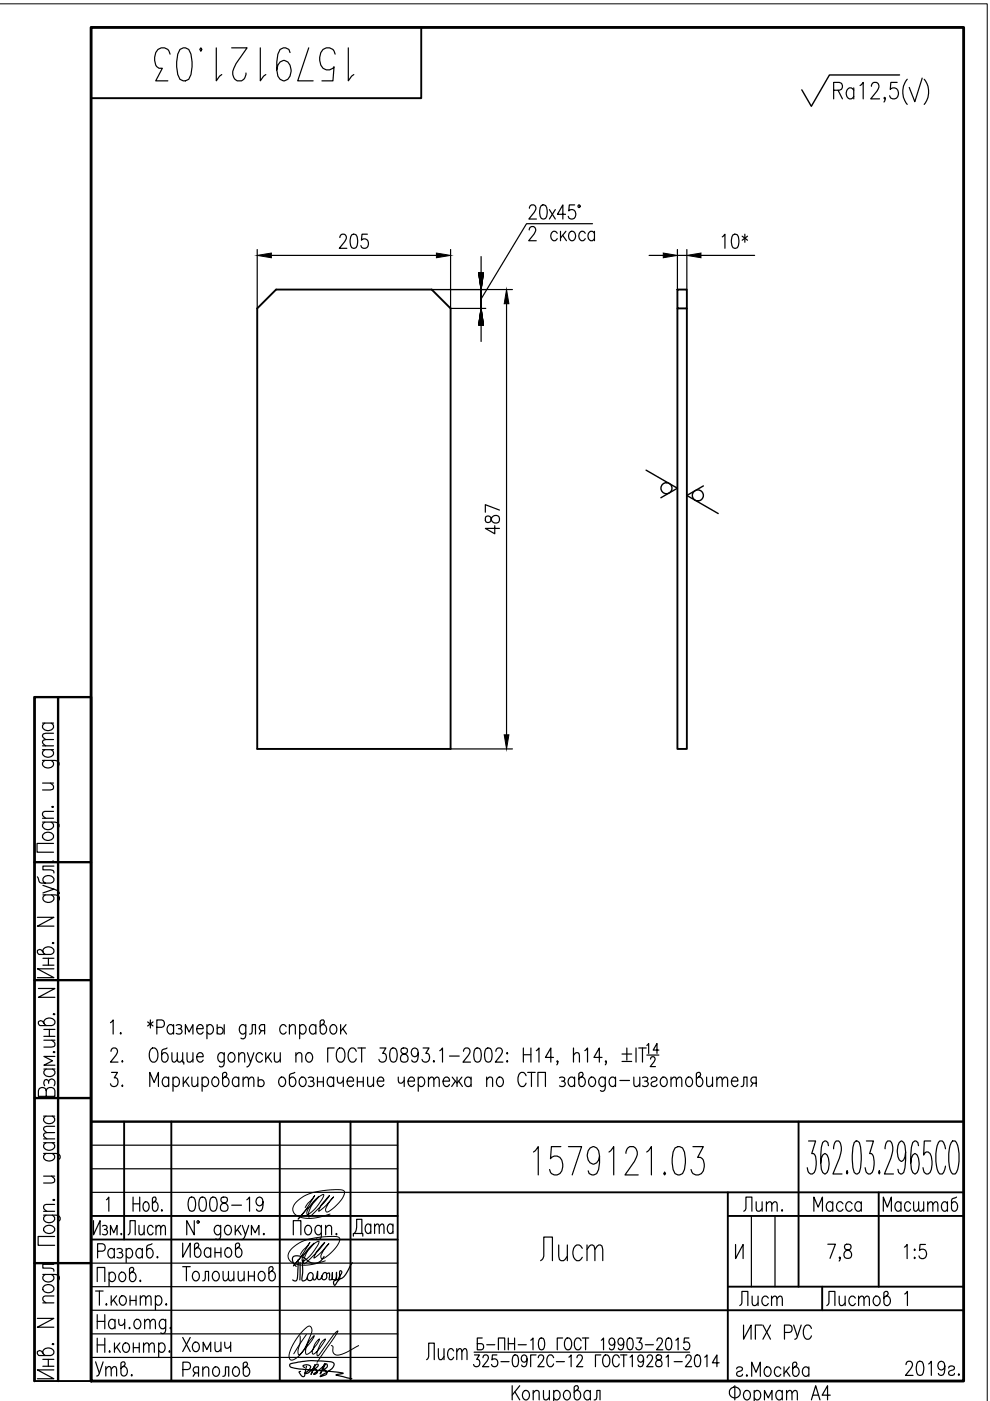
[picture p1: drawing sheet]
<svg xmlns="http://www.w3.org/2000/svg" width="210mm" height="297mm" viewBox="0 0 210 297" stroke-linecap="round" stroke-linejoin="round" font-family="sans-serif">
<defs><g id="words">
<text font-size="11.5" x="31.4" y="18.3">1579121.03</text>
<text font-size="10.1" x="111.8" y="250.5">1579121.03</text>
<text font-size="8.8" x="113.2" y="268.5">Лист</text>
<g font-size="7.1">
<text x="73.7" y="263.2">Дата</text>
<text x="89.3" y="289.6">Лист</text>
</g>
<g font-size="6.6">
<text x="70.6" y="54">205</text>
<text x="152" y="54">10*</text>
<text x="106.9" y="114.3" transform="rotate(-90 106.9 114.3)">487</text>
<text x="26.1" y="263.2">Лист</text>
<text x="37.4" y="287.9">Хомич</text>
<text x="153.5" y="298.1">Формат А4</text>
</g>
<g font-size="6.2">
<text x="110.8" y="52.2">2 скоса</text>
<text x="38.8" y="257.9">0008-19</text>
<text x="156.6" y="257.9">Лит.</text>
<text x="171.4" y="257.9">Масса</text>
<text x="185.9" y="257.9">Масштаб</text>
<text x="37.4" y="267.8">Иванов</text>
<text x="37.4" y="272.7">Толошинов</text>
<text x="155.6" y="278">Лист</text>
<text x="173.9" y="278">Листов</text>
<text x="156.3" y="285">ИГХ РУС</text>
<text x="19" y="292.8">Утв.</text>
<text x="190.9" y="292.8">2019г.</text>
</g>
<text font-size="5.3" x="135.8" y="224.7">14</text>
</g></defs>
<g fill="none" stroke="#000" stroke-width=".4">
<path d="M19.3 5.8v15h70v-15M54.5 65.4l4-4h33l4 4v93.4h-41zM143.6 61.4h2v4h-2zM143.6 65.4v93.4h2v-93.4M19.3 237.8h185M26.3 237.8v25M36.3 237.8v55M59.3 237.8v55M74.3 237.8v55M84.3 237.8v55M169.3 237.8v35M19.3 257.8h65"/>
<path d="M84.3 252.8h120M154.3 257.8h50M154.3 252.8v40M186.3 252.8v20M19.3 262.8h65M84.3 277.8h120M154.3 272.8h50M7.3 292.8h12"/>
</g>
<g fill="none" stroke="#000" stroke-width=".25">
<path d="M176.8 19.1h1.1a.85 .85 0 0 0 .7-.8 .85 .85 0 0 0-.7-.8h-1.1v3.5M177.7 19.1l.9 1.9M181 19.1a.77 .77 0 0 0-.7-.5 .77 .77 0 0 0-.7 .5 1.16 1.16 0 0 0 .9 1.9l.5-.5M181 18.6v2.4M182.4 18.1l.6-.6v3.5M184.8 18.3l.2-.7 .8-.1a1.09 1.09 0 0 1 .1 1.8l-1.3 1.7h1.9M190.2 17.5h-1.3l-.1 1.5a1.02 1.02 0 0 1 1.2-.2 1.02 1.02 0 0 1 .5 1.2 .96 .96 0 0 1-.8 1 .96 .96 0 0 1-1.1-.7M192.4 16.8a4.2 4.2 0 0 0 0 5.3M195.5 16.6l-1.5 5-1.2-3.1M196 16.8a4.2 4.2 0 0 1 0 5.3M187.7 20.8l-.2 .2-.1-.2 .1-.2a.73 .73 0 0 1-.1 1M54.5 52.9v12.5"/>
<path d="M57.5 54.2h35M95.5 52.9v12.5h7.5M101.5 57.9h1l-.5 3.5zM102 54.4v7M112.2 44.2l.3-.6 .7-.2a.93 .93 0 0 1 .1 1.6l-1.2 1.4h1.6M114.8 43.6l.5-.2a1.46 1.46 0 0 1 .7 1.8l-.3 1.1-.6 .1a1.46 1.46 0 0 1-.7-1.7zM116.5 44.4l1.2 2M117.7 44.4l-1.2 2M119.9 45.4h-1.7l1.1-2v3M121.8 43.4h-1.1l-.1 1.3a.87 .87 0 0 1 1.1-.2 .87 .87 0 0 1 .4 1.1 .82 .82 0 0 1-.7 .8 .82 .82 0 0 1-.9-.5M122.6 43.5h.3v.4h-.3zM125.6 47.4h-14l-9.6 16"/>
<path d="M137.6 54.2h3M143.6 54.2h2M143.6 52.9v8.5M145.6 52.9v8.5M148.6 54.2h11.4M91.5 61.4h17.1M102 65.4v-4v4M102 65.4l.5 3.5h-1zM102 65.4v7M107.4 64.4v91.4M9 158.9h2.3M9 158.1h2.3"/>
<path d="M9 153.3h2.3M9.5 158.9a.77 .77 0 0 0-.5 .8 .77 .77 0 0 0 .5 .7 1.16 1.16 0 0 0 1.8-.9l-.5-.6M9.5 153.3a.77 .77 0 0 0-.5 .7 .77 .77 0 0 0 .5 .8 1.16 1.16 0 0 0 1.8-1l-.5-.5M11.3 156.8l-2.1 .1-.2 .6 .7 .6M11.3 155.5l-2.1 .1-.2 .5 .7 .7M95.5 158.8h13.1M9 174.3h2.7l.5 .1 .3 .4-.1 .7M9 161.2h2.7l.5 .2a.67 .67 0 0 1 .2 1M9 173.5h2.3M9 166h2.3M9.2 176.9a1.36 1.36 0 0 1 2.1 .2 1.2 1.2 0 0 1-.8 1.1 1.2 1.2 0 0 1-1.3-.4l-.2-.3zM9.5 174.3a.78 .78 0 0 0-.5 .7 .78 .78 0 0 0 .5 .8 1.16 1.16 0 0 0 1.8-1l-.5-.5"/>
<path d="M9.5 161.2a.78 .78 0 0 0-.5 .8 .78 .78 0 0 0 .5 .7 1.16 1.16 0 0 0 1.8-.9l-.5-.6M10.7 166l.6 .7-.1 .7-2.2 .1M11 171.1l.2-.2 .1 .2-.1 .1zM11.3 178.8h-3.4v1.9h3.4M11.3 172h-1.8l-.3 .2-.2 .6 .7 .7M7.9 194.5h3.5l-3.5 1.9h3.5M7.9 185.9l.5 1.2 .4 .1h2a.75 .75 0 0 0 .7-.6 .75 .75 0 0 0-.6-.8 1.16 1.16 0 0 0-1.8 .9l.5 .5M9.1 189.7h2.7l.5 .2 .3 .4-.2 .6M9.1 187.7l2.3 .8-2.3 .8M9.6 189.7a.77 .77 0 0 0-.5 .8 .77 .77 0 0 0 .5 .7 1.16 1.16 0 0 0 1.8-.9l-.5-.6M11.1 199.9l.2-.1 .1 .1-.1 .2zM11.1 182.7l.2-.2 .1 .2-.1 .1z"/>
<path d="M11.4 188.5l.7 .3 .5 .6M11.4 183.6h-2.3v.8l2.2 .2 .1 .5M8.1 209.6h3.5l-3.5 1.9h3.5M9.1 201.8a1.2 1.2 0 0 1 .8-1.1 1.2 1.2 0 0 1 1.4 .5l.1 .2a.79 .79 0 0 1-.6 1h-2.5l-.4-.4v-.4l.5-.3 .4 .1 .8 1M9.1 203.2h2.3M9.1 204.6h2.3M9.3 216.9a1.2 1.2 0 0 1 .9-1.1 1.2 1.2 0 0 1 1.3 .4l.1 .3a.77 .77 0 0 1-.6 .9h-2.5l-.4-.3v-.5l.5-.2 .4 .1 .8 .9M9.3 218.3h2.3M9.3 219.7h2.3M10.3 203.2v1.4M10.5 218.3v1.4M11.3 215l.2-.1 .1 .1-.1 .2z"/>
<path d="M11.4 205.4h-3.5l3.5 1.9h-3.5M23.4 216.8l.6-.6v3M25.6 219l.1 .1-.1 .1zM31.3 216.7l1.1 .8M31.9 216.2v1.8M32.4 216.7l-1.1 .8M33.3 217.8h1a.81 .81 0 0 0 .6-.8 .81 .81 0 0 0-.6-.8h-1v3M36.8 217.7l-.2-.3a.8 .8 0 0 0-1 .1 .8 .8 0 0 0-.2 .9l.4 .7a.65 .65 0 0 0 1-.3M36.8 217.2v2M37.4 217.4a.72 .72 0 0 1 1.1 .3l-.1 .3-.6 .1M38.2 218.1a.59 .59 0 0 1 .4 .6 .59 .59 0 0 1-.4 .5l-.8-.1M39.3 219.2v-2l.8 1.6 .8-1.6v2"/>
<path d="M41.7 218.1h1.4a.66 .66 0 0 0-.4-.8 .66 .66 0 0 0-.9 .4 1 1 0 0 0 .8 1.5l.5-.4M43.9 217.7l.4-.5a1 1 0 0 1 1 1 1 1 0 0 1-1 1l-.4-.4M43.9 217.2v3M46 218.1a.73 .73 0 0 1 1.2 0 .73 .73 0 0 1-.3 1.1h-.5l-.4-.2M46 217.2v2M47.5 217.2v2M52.1 217.7l-.1-.2a.58 .58 0 0 0-.9-.1 1.06 1.06 0 0 0-.3 1.1 1.06 1.06 0 0 0 .8 .7l.5-.4M52.1 217.2l-.1 2.8a.58 .58 0 0 1-.9 .1M52.9 219.2l.5-.1 .1-1.9h.7v2M55.4 218.5l-.4 .7M56.1 218.5h-.7l-.2-.1a.66 .66 0 0 1 .2-1.2h.7v2M60.7 217.7a.66 .66 0 0 0-.7-.5 .66 .66 0 0 0-.6 .5 1 1 0 0 0 .8 1.5l.5-.4"/>
<path d="M61.4 217.8l.5-.6 .6 .2 .1 1.8M61.4 217.2v2M63.5 217.7l.3-.3a.8 .8 0 0 1 .9 .1 .8 .8 0 0 1 .2 .9 .8 .8 0 0 1-.9 .8l-.5-.4M63.5 217.2v3M67 217.7a.66 .66 0 0 0-.7-.5 .66 .66 0 0 0-.6 .5 .91 .91 0 0 0 0 1.1 .91 .91 0 0 0 1 .3l.3-.3M67 217.2v2M68.3 217.2a1 1 0 0 1 1 1 1 1 0 0 1-1 1l-.4-.5v-2.2l.3-.3h.4l.2 .5-.1 .3-.8 .7M70.3 217.4l.2-.2a1 1 0 0 1 .9 1 1 1 0 0 1-.9 1 1.18 1.18 0 0 1-.2-1.8zM72.2 217.2v2M72.7 218.1l.8 1.1M73.4 217.2l-1.2 1.5M9.2 236.6h2.4"/>
<path d="M9.3 226.7h2.3M9.3 220.5h2.3M9.8 236.6l-.6 .6a1.17 1.17 0 0 0 .8 1 1.17 1.17 0 0 0 1.3-.2l.1-.2a.74 .74 0 0 0-.3-1.2M9.8 231.2a.85 .85 0 0 0-.8-.6 .85 .85 0 0 0-.9 .6v1.2h3.5v-1.2a.96 .96 0 0 0-.9-.7 .96 .96 0 0 0-.9 .7v1.2M9.8 226.7a.78 .78 0 0 0-.5 .7 .78 .78 0 0 0 .5 .7 1.18 1.18 0 0 0 1.8-.9l-.5-.5M10.3 229.3a.68 .68 0 0 1 .7-.6 .68 .68 0 0 1 .6 .6l-.1 .9M10.3 229.7v-.4l-.5-.4a.84 .84 0 0 0-.3 1.3M11 220.5l.6 .7-.1 .7-2.2 .1M11.3 223.1l.2-.2 .1 .2-.1 .1zM11.6 238.8l-2.2 .1-.2 .6 .7 .6M11.6 224h-2.3l1.8 .9-1.8 .9h2.3M19.3 237.8v55"/>
<path d="M23.5 222.9l.3-.6 .6-.1a.92 .92 0 0 1 .2 1.6l-1.2 1.4h1.6M23.7 227.4h1.2l-.7 1.1h.4a.95 .95 0 0 1 .4 1.4 .95 .95 0 0 1-1.5 .2l-.1-.3M25.9 224.9v.3l-.1-.1zM25.9 230.1v.3l-.1-.2zM31.8 230.4v-3l.9 2.1 .9-2.1v3M32.1 222.3l.2-.1a.99 .99 0 0 1 1.2 1.1 1.78 1.78 0 0 1-.7 1.9 .99 .99 0 0 1-1.1-1.2 2.01 2.01 0 0 1 .4-1.7zM35.4 222.2l-1 .4-.1 2a.65 .65 0 0 0 .5 .6 .65 .65 0 0 0 .7-.4 1.01 1.01 0 0 0-.8-1.6l-.4 .4M35.8 228.8a.66 .66 0 0 0-.7-.5 .66 .66 0 0 0-.6 .5 .91 .91 0 0 0 0 1.1 .91 .91 0 0 0 1 .3l.3-.3M35.8 228.4v2M36.4 223.2l.2 1.9 .4 .1 .6-.6M36.7 228.8a.66 .66 0 0 1 .6-.5 .66 .66 0 0 1 .6 .5 .99 .99 0 0 1-.8 1.6l-.4-.5M36.7 228.4v3"/>
<path d="M37.6 223.2l.1 1.9 .5 .1 .5-.6M38.7 223.2v2h.3v.4M38.9 228.4v2M39.3 229.2l.8 1.2M39.7 223.2l.1 1.9 .5 .1 .6-.6M40 228.4l-1.1 1.4M40.7 228.4l.1 1.8 .6 .2 .5-.6M40.9 223.2v2M41.7 224h1.4a.66 .66 0 0 0-.4-.8 .66 .66 0 0 0-.9 .4 1 1 0 0 0 .8 1.6l.5-.4M41.9 228.4v2M42.9 228.8a.66 .66 0 0 1 .6-.5 .66 .66 0 0 1 .6 .5 .99 .99 0 0 1-.8 1.6l-.4-.5M42.9 228.4v3"/>
<path d="M45.3 228.5l.2-.1a1 1 0 0 1 .9 1 1 1 0 0 1-.9 1 1.17 1.17 0 0 1-.2-1.9zM47.5 223.6l-.1-.1a.58 .58 0 0 0-.9-.2 1.06 1.06 0 0 0-.3 1.1 1.06 1.06 0 0 0 .9 .8l.4-.4M47.5 223.2l-.1 2.7a.58 .58 0 0 1-.9 .1M47.6 228.4a1 1 0 0 1 1 1 1 1 0 0 1-1 1l-.4-.6v-2.1l.3-.3h.4l.2 .4-.1 .3-.8 .7M48.7 223.3l.2-.1a1 1 0 0 1 .9 1 1 1 0 0 1-.9 1 1.17 1.17 0 0 1-.2-1.9zM50.6 223.8l.6-.6 .6 .1 .1 1.9M50.6 228.8a.66 .66 0 0 0-.6-.5 .66 .66 0 0 0-.6 .5 .91 .91 0 0 0-.1 1.1 .91 .91 0 0 0 1.1 .3l.2-.3M50.6 223.2v2M50.6 228.4v2M51.5 228.9l.6-.5 .5 .1 .1 1.9M51.5 228.4v2M52.5 223.2l.6 2 .7-2"/>
<path d="M52.7 228.9l.6-.5 .4 .1 .1 1.9M53.1 225.2l-.4 .8-.4 .2M54.7 229.2a.73 .73 0 0 1 1.2 0 .73 .73 0 0 1-.4 1.2h-.4l-.4-.3M54.7 228.4v2M55.6 223.6a.66 .66 0 0 0-.6-.4 .66 .66 0 0 0-.6 .4 .99 .99 0 0 0 .8 1.6l.4-.4M56.3 223.2v2M56.8 224l.8 1.2M57.5 223.2l-1.2 1.4M58.2 223.2l.1 1.9 .6 .1 .5-.6M59.4 228.5l.2-.1a1 1 0 0 1 1 1 1 1 0 0 1-1 1 1.17 1.17 0 0 1-.2-1.9zM59.4 223.2v2M62.5 227.4l-1 .4-.1 2a.65 .65 0 0 0 .5 .6 .65 .65 0 0 0 .7-.5 1.01 1.01 0 0 0-.8-1.5l-.4 .4"/>
<path d="M62.7 223.8l.6-.6 .6 .1 .1 1.9M62.7 223.2v2M63.8 228.5a.8 .8 0 0 1 .9 .1 .8 .8 0 0 1 .2 .9 .8 .8 0 0 1-.9 .9 1.18 1.18 0 0 1-.2-1.9zM65.1 223.3l.3-.1a1 1 0 0 1 .9 1 1 1 0 0 1-.9 1 1.17 1.17 0 0 1-.3-1.9zM65.4 228.5a.71 .71 0 0 1 1.1 .3l-.3 .4h-.4M66.2 229.2a.59 .59 0 0 1 .4 .6 .59 .59 0 0 1-.4 .6l-.8-.2M67.3 229.4h1.3M67.3 228.4v2M68.6 228.4v2M70.7 228.8l-.2-.3a.8 .8 0 0 0-.9 .1 .8 .8 0 0 0-.2 .9l.3 .7a.65 .65 0 0 0 1-.3M70.7 228.4v2M70.8 222.2h-1.3v3"/>
<path d="M71.5 228.4v.7l.1 .4 .3 .2h.3l.6-.6M71.8 222.3l.2-.1a.99 .99 0 0 1 1.1 1.1 1.78 1.78 0 0 1-.6 1.9 .99 .99 0 0 1-1.2-1.2 2.01 2.01 0 0 1 .5-1.7zM72.8 228.4v2M73.6 229.2h1.4a.66 .66 0 0 0-.5-.8 .66 .66 0 0 0-.8 .4 .99 .99 0 0 0 .8 1.6l.5-.5M75.5 222.9a.8 .8 0 0 0-.8-.7 .8 .8 0 0 0-.8 .7 1.88 1.88 0 0 0 .6 2.3 .84 .84 0 0 0 1-.7M75.8 229.4h1.2M75.8 228.4v2M75.9 222.2h1.6M76.7 222.2v3M77 228.4v2M77.9 228.4l.2 1.8 .5 .2 .6-.6M79.2 228.4v2"/>
<path d="M80 229.2h1.4a.67 .67 0 0 0-.5-.8 .67 .67 0 0 0-.8 .4 .99 .99 0 0 0 .8 1.6l.5-.5M80.6 222.2h1.2l-.7 1.1h.4a.94 .94 0 0 1 .4 1.4 .94 .94 0 0 1-1.4 .2l-.2-.3M83 222.3l.5-.1a1.46 1.46 0 0 1 .7 1.7l-.3 1.2-.6 .1a1.44 1.44 0 0 1-.7-1.7zM84.4 228.4v.7l.2 .4 .2 .2h.3l.6-.6M85.1 222.3a.67 .67 0 0 0 .3 1 .98 .98 0 0 1 1.1 .7 .98 .98 0 0 1-.6 1.2 .88 .88 0 0 1-1-.7 .88 .88 0 0 1 .7-1l.5-.2a.61 .61 0 0 0 .3-.6 .61 .61 0 0 0-.5-.5zM85.7 228.4v2M86.5 229.2h1.4a.66 .66 0 0 0-.4-.8 .66 .66 0 0 0-.9 .4 1 1 0 0 0 .8 1.6l.5-.5M88.7 223.2a.79 .79 0 0 1-.8 .8 .95 .95 0 0 1-.7-.9 .95 .95 0 0 1 .8-.9l.3 .1a2.58 2.58 0 0 1 0 2.8 .65 .65 0 0 1-1-.3M88.7 228.8l.4-.4a1 1 0 0 1 1 1 1 1 0 0 1-1 1l-.4-.5M88.7 228.4v3M89.7 222.2h1.3l-.7 1.1h.3a.95 .95 0 0 1 .4 1.4 .95 .95 0 0 1-1.4 .2l-.1-.3M90.8 228.9l.6-.5 .5 .1 .1 1.9"/>
<path d="M90.8 228.4v2M92 224.9l.1 .2-.1 .1-.1-.1zM92 228.9l.6-.5 .4 .1 .1 1.9M93.2 222.8l.6-.6v3M93.9 229.2h1.4a.66 .66 0 0 0-.4-.8 .66 .66 0 0 0-.8 .4 1 1 0 0 0 .7 1.6l.5-.5M95.3 223.9h2.1M95.9 228.4l1 1.3 1-1.3M96.6 229.2l-.8 1.2M96.9 228.4v2M97.3 229.2l.7 1.2M98.3 222.9l.2-.6 .7-.1a.92 .92 0 0 1 .1 1.6l-1.1 1.4h1.6M99.9 228.8a.66 .66 0 0 0-.7-.5 .66 .66 0 0 0-.6 .5 .91 .91 0 0 0 0 1.1 .91 .91 0 0 0 1.1 .3l.2-.3"/>
<path d="M99.9 228.4v2M100.8 222.3l.6-.1a1.44 1.44 0 0 1 .6 1.7l-.3 1.2-.6 .1a1.46 1.46 0 0 1-.7-1.7zM103.1 222.3l.6-.1a1.44 1.44 0 0 1 .6 1.7l-.3 1.2-.6 .1a1.46 1.46 0 0 1-.7-1.7zM103.2 228.9l.6-.5 .5 .1 .1 1.9M103.2 228.4v2M105.1 222.9l.3-.6 .6-.1a.92 .92 0 0 1 .2 1.6l-1.2 1.4h1.6M105.6 228.5a.8 .8 0 0 1 .9 .1 .8 .8 0 0 1 .2 .9 .8 .8 0 0 1-.9 .9 1.18 1.18 0 0 1-.2-1.9zM107.5 223.2l.2 .1-.2 .2-.1-.2zM107.5 224.9l.2 .2-.2 .1-.1-.1zM111 222.2v3M111 223.6h1.6M111.5 228.1a.8 .8 0 0 0-.8-.8 .8 .8 0 0 0-.8 .8 1.9 1.9 0 0 0 .6 2.3 .86 .86 0 0 0 1-.7"/>
<path d="M111.9 227.4h1.6M112.6 222.2v3M112.7 227.4v3M113.7 222.8l.6-.6v3M114 230.4v-3h1.6v3M117.4 224.2h-1.8l1.2-2v3M118.3 225.1l-.1 .1-.2-.1 .2-.2a.62 .62 0 0 1-.2 .9M118.6 228.5a.71 .71 0 0 1 1.2 .3l-.4 .4h-.3M119.4 229.2a.59 .59 0 0 1 .5 .6 .59 .59 0 0 1-.5 .6l-.8-.2M121.6 223.8l.6-.6 .5 .1 .2 1.9M121.6 222.2v3M121.8 228.8l-.2-.3a.8 .8 0 0 0-.9 .1 .8 .8 0 0 0-.3 .9l.4 .7a.65 .65 0 0 0 1-.3"/>
<path d="M121.8 228.4v2M123.2 228.4a1 1 0 0 1 .9 1 1 1 0 0 1-.9 1l-.5-.6v-2.1l.4-.3h.3l.2 .4-.1 .3-.8 .7M124 222.8l.6-.6v3M125.1 228.5l.3-.1a1 1 0 0 1 .9 1 1 1 0 0 1-.9 1 1.17 1.17 0 0 1-.3-1.9zM127.6 224.2h-1.7l1.2-2v3M128.3 228.8l-.4-.4a1 1 0 0 0-1 1 1 1 0 0 0 1 1l.4-.5M128.3 228.4l-.1 2.7-.3 .3-.6-.2M128.6 225.1l-.2 .1-.1-.1 .1-.2a.62 .62 0 0 1-.1 .9M130.5 228.8a.66 .66 0 0 0-.6-.5 .66 .66 0 0 0-.7 .5 .91 .91 0 0 0 0 1.1 .91 .91 0 0 0 1.1 .3l.2-.3M130.5 228.4v2M131.4 229.1h2.1M131.9 223.5h2"/>
<path d="M131.9 225.1h2M132.9 222.2v2.6M134.4 228.4l.1 1.8 .6 .2 .5-.6M135.6 228.4v2M136.2 228.5a.71 .71 0 0 1 1.2 .3l-.4 .4h-.3M137 229.2a.59 .59 0 0 1 .5 .6 .59 .59 0 0 1-.5 .6l-.8-.2M138 228.8a.66 .66 0 0 1 .7-.5 .66 .66 0 0 1 .6 .5l-.1 .3-.8 .3a.55 .55 0 0 0-.2 .8 .73 .73 0 0 0 1.1-.3M140.3 228.5l.3-.1a1 1 0 0 1 .9 1 1 1 0 0 1-.9 1 1.17 1.17 0 0 1-.3-1.9zM142.3 228.9l.5-.5 .5 .1 .1 1.9M142.3 228.4v2M143.4 228.9l.6-.5 .5 .1 .1 1.9M145.7 228.5l.2-.1a1 1 0 0 1 1 1 1 1 0 0 1-1 1 1.18 1.18 0 0 1-.2-1.9z"/>
<path d="M148.1 228.4a1 1 0 0 1 .9 1 1 1 0 0 1-.9 1l-.5-.6v-2.1l.4-.3h.3l.3 .4-.1 .3-.9 .7M149.8 228.4l.1 1.8 .6 .2 .6-.6M151.1 228.4v2M152 228.9l.6-.5 .4 .1 .1 1.9M152 228.4v2M153.1 228.9l.6-.5 .5 .1 .1 1.9M155.1 229.2h1.3a.66 .66 0 0 0-.4-.8 .66 .66 0 0 0-.8 .4 1 1 0 0 0 .8 1.6l.4-.5M157.1 230.4l.5-.2 .1-1.8h.7v2M159.6 229.7l-.4 .7M160.3 229.7h-.7l-.2-.2a.67 .67 0 0 1 .2-1.1h.7v2M9.2 257.6h2.7l.5 .2a.67 .67 0 0 1 .2 1M9.2 244.6h2.7l.5 .1a.67 .67 0 0 1 .2 1.1"/>
<path d="M9.2 256.8h2.4M9.2 249.4h2.4M9.2 242.3h2.4M9.2 241.5h2.4M9.8 257.6a.77 .77 0 0 0-.6 .8 .77 .77 0 0 0 .6 .7 1.16 1.16 0 0 0 1.8-.9l-.5-.6M9.8 244.6a.77 .77 0 0 0-.6 .7 .77 .77 0 0 0 .6 .7 1.16 1.16 0 0 0 1.8-.9l-.5-.5M9.8 242.3l-.6 .5a1.18 1.18 0 0 0 .8 1.1 1.18 1.18 0 0 0 1.3-.3l.1-.1a.74 .74 0 0 0-.3-1.2M10.9 249.4l.7 .6-.2 .7-2.2 .1M11.3 254.4l.1-.1 .2 .1-.2 .1zM11.6 255.4h-1.8l-.4 .1-.2 .7 .7 .6M11.6 240.1l-2.2 .2-.2 .5 .7 .7M19.3 252.8h65"/>
<path d="M19.3 247.8h65M19.3 242.8h65M19.8 258.8v3l1.4-3v3M21.7 259.9a.61 .61 0 0 1 1 .3l-.3 .5h-.3M22.6 254.4l.5-.6v3M28.2 253.8v3M28.2 255.2h1.4M29.6 253.8v3M30.6 254.9l.2-.1a1.05 1.05 0 0 1 .9 .8 1.05 1.05 0 0 1-.4 1.1l-.5 .1a1.28 1.28 0 0 1-.2-1.9zM32.7 254.8a1.05 1.05 0 0 1 .9 .8 1.05 1.05 0 0 1-.4 1.1l-.2 .1a.59 .59 0 0 1-.7-.6v-2.1l.3-.3 .4 .1a.74 .74 0 0 1-.5 1l-.2 .3M41.2 258.8v3l-1.6-3v3M46.8 259.8l-.1 2.7-.4 .3-.5-.1"/>
<path d="M47.9 259.9a.64 .64 0 0 1 1.1 .3 1.01 1.01 0 0 1-.8 1.6 1.19 1.19 0 0 1-.3-1.9zM49.9 259.8v2M51 259.8l-1.1 1.4M51.4 259.8l.6 2 .7-2M64.9 259.9a.64 .64 0 0 1 1.1 .3 1.01 1.01 0 0 1-.8 1.6 1.19 1.19 0 0 1-.3-1.9zM68.1 259.8l-.1 2.7a.59 .59 0 0 1-.9 .2M69 259.8v2M159.3 257.8v15M164.3 257.8v15M171.4 241.9h1.5l-.8 2.7h.4a4.3 4.3 0 0 1 .2 4l-.5 .3h-.4l-.4-.3-.2-1M175.7 242.9l-.2-.7-.4-.3h-.3l-.4 .3a14.9 14.9 0 0 0-.3 5.7l.3 .7 .6 .3a3 3 0 0 0 .7-3.3l-.3-.7-.6-.3-.4 .3-.3 .7-.1 1M176.7 243.6a2.16 2.16 0 0 1 .6-1.7h.5a2.56 2.56 0 0 1 .4 2.7l-1.6 4.3h1.9"/>
<path d="M179.6 248.2l.1 .4-.1 .3-.1-.3zM181.1 242.2l.4-.3h.3l.4 .3a12.4 12.4 0 0 1 0 6.4l-.4 .3h-.3l-.4-.3a12.1 12.1 0 0 1 0-6.4zM183.7 241.9h1.5l-.8 2.7h.4a4.2 4.2 0 0 1 .1 4l-.4 .3h-.4l-.4-.3-.3-1M186.4 248.2l.2 .4-.2 .3-.1-.3zM187.7 243.6a2.16 2.16 0 0 1 .5-1.7h.5a2.56 2.56 0 0 1 .5 2.7l-1.7 4.3h1.9M192 244.2l-.4 1.7-.5 .3a3 3 0 0 1-.7-3.3l.3-.7 .4-.3 .5 .3a11.1 11.1 0 0 1 0 6.4l-.4 .3h-.3l-.4-.3-.1-.7M194.7 242.9l-.1-.7-.4-.3h-.3l-.4 .3a14.3 14.3 0 0 0-.3 5.7l.3 .7 .6 .3a3 3 0 0 0 .6-3.3l-.2-.7-.6-.3-.4 .3-.3 .7-.1 1M197.3 241.9h-1.3l-.2 3 .6-.7h.4a2.82 2.82 0 0 1 .8 2.7l-.1 1-.3 .7-.4 .3h-.4l-.4-.3-.3-1M200.5 243.6l-.2-.7a1.01 1.01 0 0 0-1.1-1 7.5 7.5 0 0 0 0 7h.6l.3-.3 .4-1.4M202 241.9h.5a7.3 7.3 0 0 1 .6 6l-.6 1h-.5a7.3 7.3 0 0 1-.6-6zM7.9 279.5h3.5l-3.5 1.9h3.5M9.1 270.2h2.6l.5 .1 .4 .4-.2 .7"/>
<path d="M9.1 276.2h2.3M9.2 272.8a1.38 1.38 0 0 1 2.2 .2 1.2 1.2 0 0 1-.8 1.1 1.2 1.2 0 0 1-1.4-.4l-.1-.3zM9.4 260.2a1.38 1.38 0 0 1 2.2 .3 1.2 1.2 0 0 1-.9 1.1 1.2 1.2 0 0 1-1.3-.5l-.2-.2zM9.6 270.2a.77 .77 0 0 0-.5 .7 .77 .77 0 0 0 .5 .8 1.18 1.18 0 0 0 1.8-1l-.5-.5M11.4 274.8h-1.8l-.4 .1-.1 .7 .6 .6M11.4 268.1h-2.3v.8l2.2 .1 .1 .5M11.6 262.2h-3.5v1.8h3.5M19.3 277.8h65M19.3 272.8h65M19.3 267.8h65M20.3 273.7h1.6M20.6 271.7v-3h1.6v3"/>
<path d="M20.6 278.7v3M20.7 265.3h1a.82 .82 0 0 0 .6-.8 .82 .82 0 0 0-.6-.8h-1v3M21.1 273.7v3M22.2 278.7v3M22.4 260.7a.61 .61 0 0 1 .4 .5 .61 .61 0 0 1-.4 .6l-.7-.1M22.6 276.4l.1 .2-.1 .1-.2-.1zM23.1 270.2l.5-.5a1 1 0 0 1 .9 1 1 1 0 0 1-.9 1l-.5-.4M23.1 269.7v3M23.4 261.8v-2l.7 1.6 .7-1.6v2M23.6 274.7v2M24 275.6l.8 1.1M24.2 265.1a.67 .67 0 0 0-.6-.4 .67 .67 0 0 0-.6 .4 .91 .91 0 0 0-.1 1.2 .91 .91 0 0 0 1.1 .3l.2-.3"/>
<path d="M24.2 264.7v2M24.4 279.7v2M24.7 274.7l-1.1 1.5M24.8 264.8a.73 .73 0 0 1 1.2 .3l-.4 .5h-.3M25.2 279.7v.7l.1 .5 .2 .1h.4l.5-.6M25.5 269.9l.2-.2a1 1 0 0 1 1 1 1 1 0 0 1-1 1 1.17 1.17 0 0 1-.2-1.8zM25.6 265.6a.59 .59 0 0 1 .5 .5 .59 .59 0 0 1-.5 .6l-.8-.1M25.6 274.9a.64 .64 0 0 1 1.1 .3 1.01 1.01 0 0 1-.8 1.5 1.18 1.18 0 0 1-.3-1.8zM26.4 279.7v2M26.8 265.1a.67 .67 0 0 1 .6-.4 .67 .67 0 0 1 .6 .4 1.01 1.01 0 0 1-.8 1.6l-.4-.4M26.8 264.7v3M27.6 275.7h1.2"/>
<path d="M27.6 274.7v2M27.9 269.7a1 1 0 0 1 .9 1 1 1 0 0 1-.9 1l-.4-.5v-2.2l.3-.3h.4l.2 .5-.1 .2-.8 .8M28.7 279.9a.8 .8 0 0 1 1 .1 .8 .8 0 0 1 .2 .9 .8 .8 0 0 1-.9 .8 1.18 1.18 0 0 1-.3-1.8zM28.8 274.7v2M29.7 271.4l.2 .2-.2 .1zM29.7 275.3l.6-.6 .5 .2 .1 1.8M29.7 274.7v2M30.2 265.1a.67 .67 0 0 0-.6-.4 .67 .67 0 0 0-.7 .4 1.01 1.01 0 0 0 .8 1.6l.5-.4M30.2 264.7v2M30.7 279.7v2M30.9 275.3l.6-.6 .4 .2 .1 1.8M32.2 263.7l-1 .4-.1 2a.64 .64 0 0 0 .6 .6 .64 .64 0 0 0 .7-.4 .91 .91 0 0 0 0-1.1 .91 .91 0 0 0-1.1-.4l-.2 .3"/>
<path d="M33 275.2a.67 .67 0 0 1 .6-.5 .67 .67 0 0 1 .6 .5 1.01 1.01 0 0 1-.8 1.5l-.4-.4M33 274.7v3M33.4 266.4l.1 .2-.1 .1-.1-.1zM35.1 279.7l-.1 2.7-.3 .3-.6-.1M35.2 276.4l.2 .2-.2 .1-.1-.1zM46.8 260.2l-.2-.3a.64 .64 0 0 0-1.1 .3 1.01 1.01 0 0 0 .8 1.6l.5-.4M53.3 261.8v-2l.8 1.6 .8-1.6v2M55.9 261.5l.1 .2-.1 .1-.1-.1zM62.2 261.8v-3h1.6v3M63.2 267l-.1 2.9a1.73 1.73 0 0 1-.4 1.7l-.6-.2M63.6 267.6v3.8M64.1 267.2l.1 2.5-.2 1.2a.5 .5 0 0 0 .2 .7 .5 .5 0 0 0 .7-.3l.2-.3a1.07 1.07 0 0 1 .9-1.2l.1 .1a.97 .97 0 0 1 .1 1.4 .57 .57 0 0 1-.8 .1 .57 .57 0 0 1-.2-.7"/>
<path d="M68.1 260.2l-.1-.1a.59 .59 0 0 0-.9-.2 1.07 1.07 0 0 0-.3 1.2 1.07 1.07 0 0 0 .9 .7l.4-.4M68.3 270.4a.56 .56 0 0 0 .4 .9 .56 .56 0 0 0 .6-.7l-.1-.3a.42 .42 0 0 0-.3-.5 .42 .42 0 0 0-.5 .4l-.1 .2a.89 .89 0 0 1-.7 .9 .99 .99 0 0 1-.2-1.2l-.1-.6a2.36 2.36 0 0 1-.6 1.9l-.4-.5M68.7 266.4a2.3 2.3 0 0 1-4 .4 2.06 2.06 0 0 0-2.6-.2l-.1 .4 .2 .7 .6 .8M69 260.4l.6-.6 .6 .1 .1 1.9M71.3 261.5l.1 .2-.1 .1-.1-.1zM74.7 267.7l-.7 1.2a3.4 3.4 0 0 1-1.9 2.3 1.36 1.36 0 0 0-1.4 .6l.1 .5a.22 .22 0 0 0 .3 .2 .22 .22 0 0 0 .1-.3l.4-.5a1.8 1.8 0 0 0 .4-1.9 .29 .29 0 0 1 .4-.3 .29 .29 0 0 1 0 .5l-.4 .6a.56 .56 0 0 1-.6 .6v-1.4l-.1 .9a.47 .47 0 0 1-.2 .6 .47 .47 0 0 1-.7-.3l.1-1.2v1.2l-.3 .3a.27 .27 0 0 1-.3 .1 .27 .27 0 0 1-.1-.4l.1-.9a.18 .18 0 0 0-.1-.2 .18 .18 0 0 0-.3 .1l-.3 .1M156 263.8v3.1l1.6-3.1v3.1M175.5 263.8h1.6l-1.1 3M178.1 266.7l-.1 .1-.1-.1 .1-.2a.62 .62 0 0 1-.1 .9M179.2 263.9a.67 .67 0 0 0 .2 1 .98 .98 0 0 1 1.1 .7 .98 .98 0 0 1-.5 1.2 .88 .88 0 0 1-1.1-.7 .88 .88 0 0 1 .7-1l.5-.2a.61 .61 0 0 0 .3-.6 .61 .61 0 0 0-.4-.5zM191.8 264.4l.5-.6v3.1M191.8 274.4l.6-.6v3"/>
<path d="M193.9 264.9l.1 .1-.1 .1-.1-.1zM193.9 266.6l.1 .1-.1 .2-.1-.2zM196.2 263.8h-1.1l-.1 1.3a.88 .88 0 0 1 1.1-.1 .88 .88 0 0 1 .3 1 .82 .82 0 0 1-.6 .9 .82 .82 0 0 1-1-.6M9.1 286.9a1.2 1.2 0 0 1 .8-1.1 1.2 1.2 0 0 1 1.4 .4 .72 .72 0 0 1 .1 .8 .72 .72 0 0 1-.6 .4h-2.6l-.3-.4v-.4l.5-.3 .4 .2 .8 .9M9.1 288.2h2.3M9.1 289.7h2.3M10.2 288.2v1.5M11.1 285l.2-.2 .1 .2-.1 .1zM11.4 290.4h-3.5l3.5 1.9h-3.5M19.3 287.8h65M19.3 282.8h65M20.6 283.7v3"/>
<path d="M20.6 280.2h1.6M20.6 285.2h1.6M22.2 283.7v3M24.3 284.7v2M24.4 280.2l-.5-.5a1 1 0 0 0-.9 1 1 1 0 0 0 .9 1l.5-.4M24.7 285.6l.8 1.1M25.4 284.7l-1.1 1.4M26.3 284.9a.65 .65 0 0 1 1.1 .3 .99 .99 0 0 1-.8 1.5 1.17 1.17 0 0 1-.3-1.8zM27.5 281.4l.1 .2-.1 .1zM28.3 284.7v2M29.5 284.7v2M30.4 285.3l.6-.6 .5 .2 .1 1.8"/>
<path d="M30.4 284.7v2M30.7 280.3l.5-.6 .5 .2 .1 1.8M31.6 285.3l.6-.6 .4 .2 .1 1.8M31.8 280.3l.6-.6 .4 .2 .2 1.8M33.6 285.2a.66 .66 0 0 1 .7-.5 .66 .66 0 0 1 .6 .5 1 1 0 0 1-.8 1.5l-.5-.4M33.6 284.7v3M35.1 280.2l-.4-.5a1 1 0 0 0-1 1 1 1 0 0 0 1 1l.4-.4M38.8 290.4h1a.81 .81 0 0 0 .6-.8 .81 .81 0 0 0-.6-.8h-1v3M41.4 291.1l-.5 .7M42.1 291.1h-.7l-.2-.2a.67 .67 0 0 1 .2-1.1h.7v2M43 290.4l.6-.6 .5 .1 .2 1.9M43 289.8v2"/>
<path d="M45.4 289.9a.8 .8 0 0 1 .9 .1 .8 .8 0 0 1 .2 .9 .8 .8 0 0 1-.9 .9 1.18 1.18 0 0 1-.2-1.9zM47.2 291.8l.5-.1 .1-1.9h.7v2M49.6 289.9l.3-.1a1 1 0 0 1 .9 1 1 1 0 0 1-.9 1 1.17 1.17 0 0 1-.3-1.9zM52 289.8a1 1 0 0 1 1 1 1 1 0 0 1-1 1l-.4-.6v-2.1l.3-.3h.4l.2 .4-.1 .3-.8 .7M64.6 289.9l-.3-.2a.97 .97 0 0 1 1.6 .2l-.6 .7-.7 .5v.1a2.73 2.73 0 0 0 2.1-1.7v-.1l-.8 2 .3-.7a2.26 2.26 0 0 1 1-1.5l.2 .1a.87 .87 0 0 1-.8 .9 .61 .61 0 0 1 .7 .7 .61 .61 0 0 1-.8 .5v-.1a6.8 6.8 0 0 0 2.4-2.2l-1 2.2 1.1-2a.34 .34 0 0 1 .5 .1 .34 .34 0 0 1-.2 .5l-.4 .3-.5 .1 .8 .4a.53 .53 0 0 1 0 .7 .53 .53 0 0 1-.5 .2l-.8 .3 2.2-1.5 .6-.7a.67 .67 0 0 0 0-.8 .67 .67 0 0 0-.8-.2 19.2 19.2 0 0 0-8.4 .6 .5 .5 0 0 0 .5 .7l1.4 .2 9.1 .9 .3 .1-1.6 .3 3.4 .8M65 289.7l-.3 1.5a.52 .52 0 0 1-.4 .7l-.4-.2-.5-.7 .3-.2M100.5 286.7h45.7M102.2 283.7h-1v2.5h.9a.67 .67 0 0 0 .5-.7 .67 .67 0 0 0-.5-.6h-.9M102.4 287.9l.1-.4 .3-.2h.4l.3 .2a.91 .91 0 0 1-.2 1.1l-1 1.2h1.3M103.2 285.1h1.7M105.4 287.3h-1l-.1 1a.77 .77 0 0 1 1.1 .1 .77 .77 0 0 1 0 1.1 .77 .77 0 0 1-1.1 0l-.1-.2M105.7 286.2v-2.5h1.3v2.5"/>
<path d="M106.2 288.7h1.7M107.8 283.7v2.5M107.8 284.9h1.3M108.6 293.8v3M108.9 287.4l.5-.1a1.22 1.22 0 0 1 .5 1.4l-.2 1-.5 .1a1.22 1.22 0 0 1-.6-1.5zM109.1 283.7v2.5M109.2 295.1l1 1.7M109.9 285.1h1.7M110.2 293.8l-1.6 2M111.1 294.9a.64 .64 0 0 1 1 .3 1.01 1.01 0 0 1-.8 1.6 1.18 1.18 0 0 1-.2-1.9zM111.7 288.1a.66 .66 0 0 1-.6 .7 .74 .74 0 0 1-.6-.9 .74 .74 0 0 1 1-.5 2.13 2.13 0 0 1 0 2.3 .53 .53 0 0 1-.9-.3M112.5 284.2l.5-.5v2.5"/>
<path d="M113.1 295.4l.5-.6 .6 .1 .1 1.9M113.1 294.8v2M113.7 287.3h-1.2v2.5M114.1 287.9l.1-.4 .3-.2h.4l.3 .2a.91 .91 0 0 1-.2 1.1l-1 1.2h1.4M114.4 283.8l.5-.1a1.22 1.22 0 0 1 .6 1.4l-.3 1-.5 .1a1.22 1.22 0 0 1-.5-1.4zM115.2 294.8l.1 1.9 .6 .1 .6-.6M116.5 294.8v2M117.4 287.9l-.2-.4a.75 .75 0 0 0-.9-.1 .75 .75 0 0 0-.4 .8 1.09 1.09 0 0 0 1 1.6l.5-.6M117.4 295.2a.67 .67 0 0 1 .6-.4 .67 .67 0 0 1 .7 .4 1.01 1.01 0 0 1-.8 1.6l-.5-.4M117.4 294.8v2.2M118 288.7h1.7M119.3 283.7h-1.1v2.5"/>
<path d="M119.8 294.9a.64 .64 0 0 1 1 .3 1.01 1.01 0 0 1-.8 1.6 1.18 1.18 0 0 1-.2-1.9zM120.1 283.8l.1-.1a1.1 1.1 0 0 1 1 1.5l-.1 .4a.67 .67 0 0 1-.7 .6 .67 .67 0 0 1-.6-.6 1.8 1.8 0 0 1 .3-1.8zM120.6 287.7l.5-.4v2.5M122.2 294.8a1 1 0 0 1 .9 1 1 1 0 0 1-.9 1l-.5-.6v-2.1l.4-.3h.3l.3 .4-.2 .3-.8 .7M122.3 287.9l.1-.4 .3-.2h.4l.3 .2a.91 .91 0 0 1-.2 1.1l-1 1.2h1.4M123.2 284.3a.67 .67 0 0 0-.7-.6 .67 .67 0 0 0-.6 .6 1.57 1.57 0 0 0 .4 1.9 .71 .71 0 0 0 .9-.6M123.5 283.7h1.3M124.2 283.7v2.5M125.2 295.2a.67 .67 0 0 0-.7-.4 .67 .67 0 0 0-.6 .4 1.01 1.01 0 0 0 .8 1.6l.5-.4M125.2 294.8v2M126 296.8l.4-.1 .1-1.9h.7v2M127.4 287.3h-1.2v2.5"/>
<path d="M127.5 284.2l.5-.5v2.5M128.2 287.4l.1-.1a1.1 1.1 0 0 1 1 1.5l-.1 .4a.67 .67 0 0 1-.7 .6 .67 .67 0 0 1-.6-.6 1.8 1.8 0 0 1 .3-1.8zM130.3 284.5a.66 .66 0 0 1-.6 .7 .74 .74 0 0 1-.6-.9 .74 .74 0 0 1 1-.5 2.13 2.13 0 0 1 0 2.3 .53 .53 0 0 1-.9-.3M131.3 287.9a.67 .67 0 0 0-.7-.7 .67 .67 0 0 0-.6 .7 1.57 1.57 0 0 0 .4 1.9 .71 .71 0 0 0 .9-.6M131.6 287.3h1.3M132.2 284.5a.66 .66 0 0 1-.6 .7 .74 .74 0 0 1-.6-.9 .74 .74 0 0 1 1-.5 2.13 2.13 0 0 1 0 2.3 .53 .53 0 0 1-.9-.3M132.2 287.3v2.5M133.2 283.8l.5-.1a1.22 1.22 0 0 1 .5 1.4l-.2 1-.5 .1a1.22 1.22 0 0 1-.6-1.4zM133.6 287.7l.5-.4v2.5M135 283.7h1.1l-.6 .9a.74 .74 0 0 1 .6 1.2 .74 .74 0 0 1-1.3-.1M136.5 288.1a.66 .66 0 0 1-.7 .7 .74 .74 0 0 1-.6-.9 .74 .74 0 0 1 1-.5 2.13 2.13 0 0 1 0 2.3 .53 .53 0 0 1-.9-.3M136.8 285.1h1.7"/>
<path d="M137.2 287.9l.1-.4 .3-.2h.4l.3 .2a.91 .91 0 0 1-.2 1.1l-1 1.2h1.4M139.2 287.4a.56 .56 0 0 0 .2 .8 .78 .78 0 0 1 1 .7 .78 .78 0 0 1-.9 .9 .81 .81 0 0 1-.4-1 .81 .81 0 0 1 .9-.6 .51 .51 0 0 0 .3-.5 .51 .51 0 0 0-.4-.4zM139.3 284.3l.1-.4 .3-.2h.4l.2 .2a.9 .9 0 0 1-.1 1.1l-1 1.2h1.3M141.2 287.7l.5-.4v2.5M141.4 283.8l.5-.1a1.22 1.22 0 0 1 .5 1.4l-.2 1-.5 .1a1.22 1.22 0 0 1-.6-1.4zM142.9 288.7h1.8M143.3 284.2l.5-.5v2.5M145.4 287.9l.1-.4 .3-.2h.4l.3 .2a.91 .91 0 0 1-.2 1.1l-1 1.2h1.4M146.1 283.7h-1l-.1 1.1a.77 .77 0 0 1 1.1 0 .77 .77 0 0 1 0 1.1 .77 .77 0 0 1-1.1 0l-.1-.2M147.5 287.4l.5-.1a1.22 1.22 0 0 1 .6 1.4l-.3 1-.5 .1a1.22 1.22 0 0 1-.6-1.5zM149.4 287.7l.5-.4v2.5M152.5 288.9h-1.5l1-1.6v2.5"/>
<path d="M156.2 290.2a.67 .67 0 0 1 .6-.4 .67 .67 0 0 1 .6 .4l-.3 .5-.6 .1a.55 .55 0 0 0-.2 .9 .72 .72 0 0 0 1.1-.3M159.4 291.8v-3l.9 2.2 .9-2.2v3M162.3 289.9a.64 .64 0 0 1 1.1 .3 1.01 1.01 0 0 1-.8 1.6 1.19 1.19 0 0 1-.3-1.9zM165.5 290.2a.66 .66 0 0 0-.6-.4 .66 .66 0 0 0-.6 .4 1.01 1.01 0 0 0 .8 1.6l.4-.4M166.2 289.8v2M167.4 289.8l-1.2 1.4M168.5 289.8a1 1 0 0 1 .9 1 1 1 0 0 1-.9 1l-.4-.6v-2.1l.3-.3h.4l.2 .4-.1 .3-.8 .7M171.5 290.2a.67 .67 0 0 0-.6-.4 .67 .67 0 0 0-.7 .4 1.01 1.01 0 0 0 .8 1.6l.5-.4M171.5 289.8v2"/>
</g>
<g fill="#000" stroke="#000" stroke-width=".21">
<path d="M54.5 54.2l3-.5v.9zM92.5 53.7l3 .5-3 .4zM140.6 53.7l3 .5-3 .4zM145.6 54.2l3-.5v.9zM107.4 61.4l.5 3h-1zM106.9 155.8h1l-.5 3z"/>
<path d="M101.5 57.9h1l-.5 3.5zM101.5 57.9h1l-.5 3.5z"/>
<path d="M102 65.4l.5 3.5h-1zM102 65.4l.5 3.5h-1z"/>
</g>
<g fill="none" stroke="#000" stroke-width=".3">
<path d="M190.7 15.9h-14.8l-3.9 6.6-2-3.5M137 99.7l6.6 3.8-3.5 2M149.1 103l-3.5 2 6.7 3.9"/>
<circle cx="141.3" cy="103.5" r="1.17"/>
<circle cx="148" cy="105" r="1.17"/>
</g>
<path d="M19.3 5.8h185v287h-185z" fill="none" stroke="#000" stroke-width=".6"/>
<path d="M0 .8h209.3v296.2M66.2 255.4l-1.5 1.4-1.5 1.7 1.7-2.1 1.8-2.9-1.5 1.8-.5 .7M67.6 253.6a8.5 8.5 0 0 0-2.5 3.3l.1 .7a7.8 7.8 0 0 0 3.4-4.3v-.1a5.7 5.7 0 0 0-3.2 4.8 1.02 1.02 0 0 0 .9-.6l2.4-2.4 1.2-1.5-1.1 1.1a4.3 4.3 0 0 0-1.2 2.2 15.2 15.2 0 0 0 3.1-3 5.5 5.5 0 0 0-1.6 2.9 .38 .38 0 0 0 .2 .3 .38 .38 0 0 0 .4-.2 6.4 6.4 0 0 0 3.3-4.1l-.3-.4a15.9 15.9 0 0 0-8.6 1.5 3.2 3.2 0 0 0-2 2.8 2.89 2.89 0 0 0 3.1 1.7 12.8 12.8 0 0 0 4.8-.9M65.2 265.3l-1.3 1.2-1.7 1.9 1.7-2 1.8-3-2 2.5M66.6 263.6a8.1 8.1 0 0 0-2.5 3.3v.1a.29 .29 0 0 0-.1 .3 .29 .29 0 0 0 .3 .2 8.6 8.6 0 0 0 3.3-4.3 5.7 5.7 0 0 0-3.2 4.7 1.03 1.03 0 0 0 .9-.6l2.5-2.5 1.1-1.4-1.1 1.1a4.4 4.4 0 0 0-1.2 2.2 15.2 15.2 0 0 0 3.1-3 5.5 5.5 0 0 0-1.6 2.9 .37 .37 0 0 0 .2 .3 .37 .37 0 0 0 .4-.1 6.3 6.3 0 0 0 3.3-4.2l-.3-.3a16.5 16.5 0 0 0-8.2 1.2 3.7 3.7 0 0 0-2.4 2.9 2.48 2.48 0 0 0 2.6 1.8 12.3 12.3 0 0 0 5.3-.9M63.6 283.3a6.3 6.3 0 0 1-.4 3v.5a.34 .34 0 0 0 .3 .5v-.1a10.9 10.9 0 0 0 2.6-5.4v-.1a.63 .63 0 0 0-.6-.6 .63 .63 0 0 0-.6 .4 10.8 10.8 0 0 0-3.6 6.2 .73 .73 0 0 0 .5 .7 .73 .73 0 0 0 .8-.3l.9-.7 1.9-2.3 .7-.9 .5-1a4.2 4.2 0 0 0-1.7 3.9 1.77 1.77 0 0 0 1.6-1.2l1-1.4 .2-.6a4 4 0 0 0-1.5 2.7v.2a.27 .27 0 0 0 .2 .3 .27 .27 0 0 0 .3-.1l1.2-1.3 1.1-1.8a4.2 4.2 0 0 0-1.8 3.5l.2 .1 .2-.2 3-4.2 1-.9-.8 1.5-3.6 5.1M65 282.9l-2.7 4.1M70.3 285.3a.51 .51 0 0 1 .3 .8 1.14 1.14 0 0 0 .5 1.1 1.14 1.14 0 0 0 1.3 0l3.6-1.9" fill="none" stroke="#000" stroke-width=".21"/>
<path d="M7.3 147.8v145v-145h12v145M12.3 147.8v145M7.3 182.8h12M7.3 207.8h12M7.3 232.8h12M7.3 267.8h12" fill="none" stroke="#000" stroke-width=".5"/>
<use href="#words"/>
</svg>
